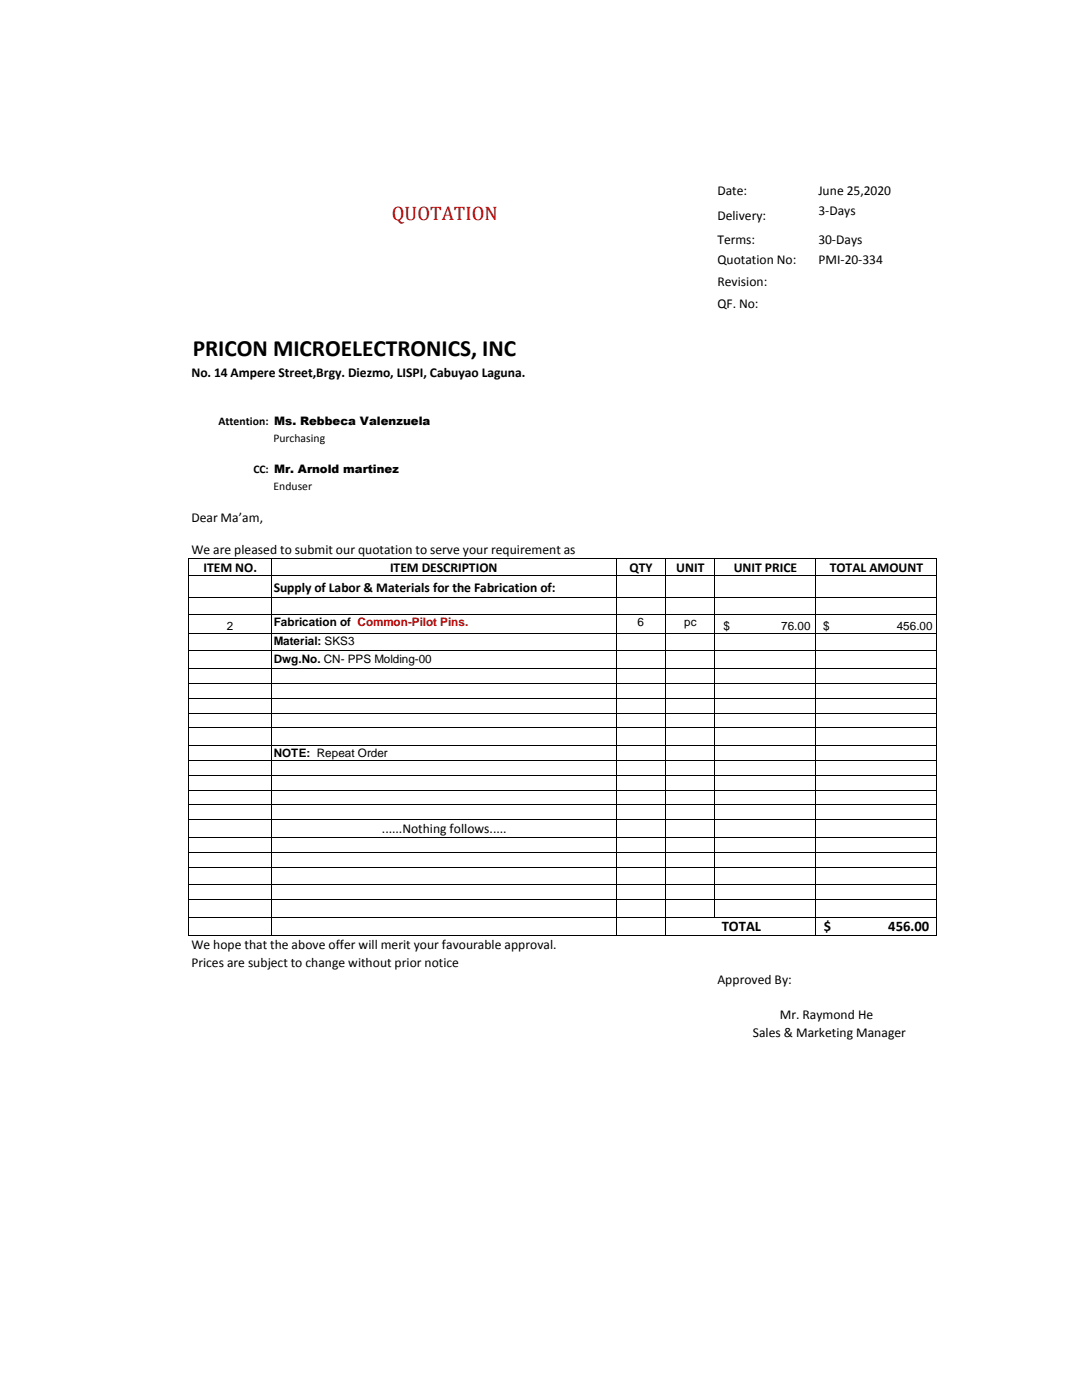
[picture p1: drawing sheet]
<svg xmlns="http://www.w3.org/2000/svg" width="216mm" height="279mm" viewBox="0 0 216 279" stroke-linecap="round" stroke-linejoin="round" font-family="sans-serif">
<defs><g id="words">
<text font-size="4.7" x="38.4" y="71">PRICON MICROELECTRONICS, INC</text>
<text font-size="3.9" fill="#c00000" x="78.2" y="43.9">QUOTATION</text>
<g font-size="2.9">
<text x="144" y="185.9">TOTAL</text>
<text x="164.4" y="185.9">$</text>
<text x="177.2" y="185.9">456.00</text>
</g>
<g font-size="2.7">
<text x="143.2" y="38.9">Date:</text>
<text x="163.3" y="38.9">June 25,2020</text>
<text x="143.2" y="43.9">Delivery:</text>
<text x="163.3" y="42.9">3-Days</text>
<text x="143.2" y="48.7">Terms:</text>
<text x="143.2" y="52.8">Quotation No:</text>
<text x="163.3" y="48.7">30-Days</text>
<text x="163.3" y="52.8">PMI-20-334</text>
<text x="143.2" y="57.1">Revision:</text>
<text x="143.2" y="61.5">QF. No:</text>
<text x="38.2" y="75.1">No. 14 Ampere Street,Brgy. Diezmo, LISPI, Cabuyao Laguna.</text>
<text x="38.2" y="104.2">Dear Ma’am,</text>
<text x="38.2" y="110.6">We are pleased to submit our quotation to serve your requirement as</text>
<text x="40.6" y="114.2">ITEM NO.</text>
<text x="54.6" y="118.1">Supply of Labor &amp; Materials for the Fabrication of:</text>
<text x="77.8" y="114.2">ITEM DESCRIPTION</text>
<text x="125.6" y="114.2">QTY</text>
<text x="134.9" y="114.2">UNIT</text>
<text x="146.4" y="114.2">UNIT PRICE</text>
<text x="165.6" y="114.2">TOTAL AMOUNT</text>
<text x="76.2" y="166.3">......Nothing follows.....</text>
<text x="38.2" y="189.4">We hope that the above offer will merit your favourable approval.</text>
<text x="38.2" y="192.9">Prices are subject to change without prior notice</text>
<text x="143.2" y="196.4">Approved By:</text>
<text x="155.6" y="203.4">Mr. Raymond He</text>
<text x="150.2" y="207">Sales &amp; Marketing Manager</text>
</g>
<g font-size="2.3">
<text x="43.6" y="84.8">Attention: Ms. Rebbeca Valenzuela</text>
<text x="54.6" y="88.3">Purchasing</text>
<text x="50.6" y="94.4">CC: Mr. Arnold martinez</text>
<text x="54.6" y="97.8">Enduser</text>
<text x="45.3" y="125.7">2</text>
<text x="54.6" y="124.9">Fabrication of Common-Pilot Pins.</text>
<text x="127.2" y="124.9">6</text>
<text x="136.5" y="124.9">pc</text>
<text x="144.4" y="125.7">$</text>
<text x="155.9" y="125.7">76.00</text>
<text x="164.3" y="125.7">$</text>
<text x="178.9" y="125.7">456.00</text>
<text x="54.6" y="128.8">Material: SKS3</text>
<text x="54.6" y="132.3">Dwg.No. CN- PPS Molding-00</text>
<text x="54.6" y="151.2">NOTE: Repeat Order</text>
</g>
</g></defs>
<g fill="none" stroke="#000" stroke-width=".2">
<path d="M37.7 111.4v75.4M37.8 111.4h149.2M37.8 115h149.2M37.8 119.2h149.2M54.1 111.5v75.3M122.9 111.5v75.3M132.8 111.5v75.3M142.6 111.5v71.6M162.8 111.5v75.3M186.9 111.5v75.3M37.8 122.6h149.2M37.8 126.4h149.2"/>
<path d="M37.8 129.9h149.2M37.8 133.4h149.2M37.8 136.4h149.2M37.8 139.3h149.2M37.8 142.3h149.2M37.8 145.3h149.2M37.8 148.8h149.2M37.8 151.7h149.2M37.8 154.7h149.2M37.8 157.7h149.2M37.8 160.6h149.2M37.8 163.6h149.2"/>
<path d="M37.8 167.1h149.2M37.8 170.1h149.2M37.8 173h149.2M37.8 176.6h149.2M37.8 179.5h149.2M37.8 183h149.2M37.8 186.7h149.2"/>
</g>
<use href="#words"/>
</svg>
